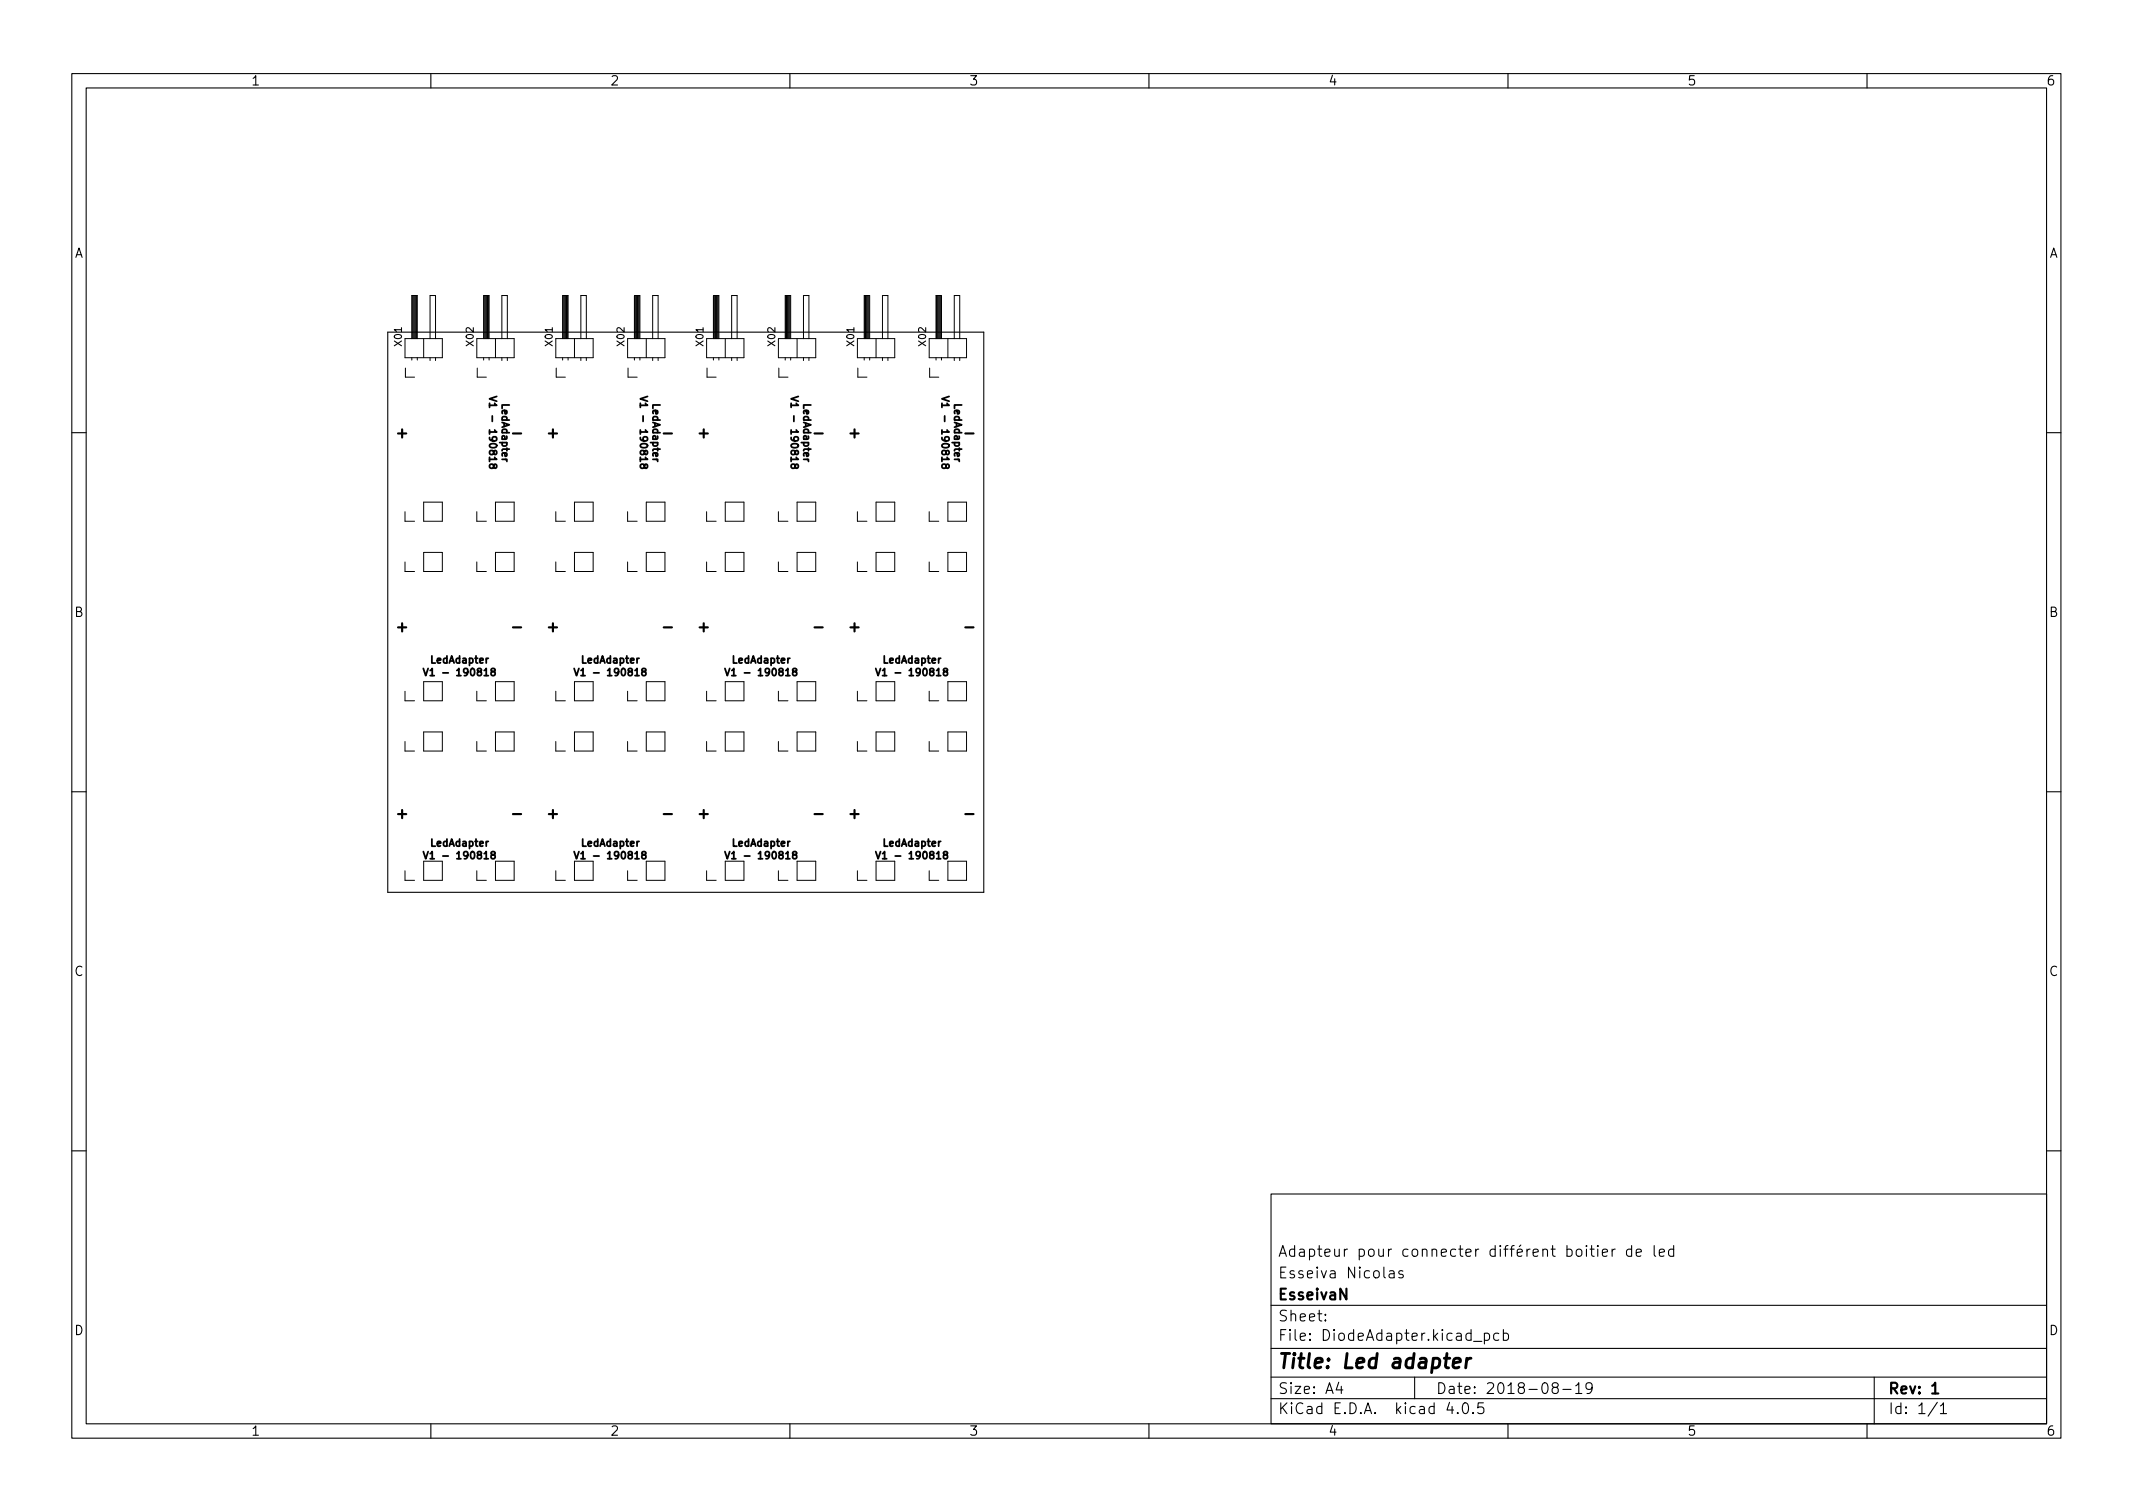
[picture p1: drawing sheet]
<svg xmlns="http://www.w3.org/2000/svg" width="297mm" height="210mm" viewBox="0 0 297 210" stroke-linecap="round" stroke-linejoin="round" font-family="sans-serif">
<defs><g id="words">
<text font-size="2.8" x="178" y="190.6">Title: Led adapter</text>
<g font-size="2.1">
<text x="55.4" y="61">+</text>
<text x="71.7" y="61">-</text>
<text x="76.4" y="61">+</text>
<text x="92.7" y="61">-</text>
<text x="97.4" y="61">+</text>
<text x="113.7" y="61">-</text>
<text x="118.4" y="61">+</text>
<text x="134.7" y="61">-</text>
<text x="55.4" y="88">+</text>
<text x="71.7" y="88">-</text>
<text x="76.4" y="88">+</text>
<text x="92.7" y="88">-</text>
<text x="97.4" y="88">+</text>
<text x="113.7" y="88">-</text>
<text x="118.4" y="88">+</text>
<text x="134.7" y="88">-</text>
<text x="55.4" y="114">+</text>
<text x="71.7" y="114">-</text>
<text x="76.4" y="114">+</text>
<text x="92.7" y="114">-</text>
<text x="97.4" y="114">+</text>
<text x="113.7" y="114">-</text>
<text x="118.4" y="114">+</text>
<text x="134.7" y="114">-</text>
<text x="178" y="178">Esseiva Nicolas</text>
<text x="178" y="175">Adapteur pour connecter différent boitier de led</text>
<text x="178" y="184">Sheet:</text>
<text x="178" y="181">EsseivaN</text>
<text x="178" y="186.7">File: DiodeAdapter.kicad_pcb</text>
<text x="178" y="196.9">KiCad E.D.A. kicad 4.0.5</text>
<text x="178" y="194.1">Size: A4</text>
<text x="200" y="194.1">Date: 2018-08-19</text>
<text x="263" y="194.1">Rev: 1</text>
<text x="263" y="196.9">Id: 1/1</text>
</g>
<g font-size="1.8">
<text x="35" y="11.9">1</text>
<text x="85" y="11.9">2</text>
<text x="135" y="11.9">3</text>
<text x="185" y="11.9">4</text>
<text x="235" y="11.9">5</text>
<text x="285" y="11.9">6</text>
<text x="10.3" y="35.9">A</text>
<text x="285.3" y="35.9">A</text>
<text x="10.3" y="85.9">B</text>
<text x="285.3" y="85.9">B</text>
<text x="10.3" y="135.9">C</text>
<text x="285.3" y="135.9">C</text>
<text x="10.3" y="185.9">D</text>
<text x="285.3" y="185.9">D</text>
<text x="35" y="199.9">1</text>
<text x="85" y="199.9">2</text>
<text x="135" y="199.9">3</text>
<text x="185" y="199.9">4</text>
<text x="235" y="199.9">5</text>
<text x="285" y="199.9">6</text>
</g>
<g font-size="1.4">
<text x="56" y="48.1" transform="rotate(-90 56 48.1)">X01</text>
<text x="66" y="48.1" transform="rotate(-90 66 48.1)">X02</text>
<text x="77" y="48.1" transform="rotate(-90 77 48.1)">X01</text>
<text x="87" y="48.1" transform="rotate(-90 87 48.1)">X02</text>
<text x="98" y="48.1" transform="rotate(-90 98 48.1)">X01</text>
<text x="108" y="48.1" transform="rotate(-90 108 48.1)">X02</text>
<text x="119" y="48.1" transform="rotate(-90 119 48.1)">X01</text>
<text x="129" y="48.1" transform="rotate(-90 129 48.1)">X02</text>
<text x="68.1" y="56.5" transform="rotate(90 68.1 56.5)">V1 - 190818</text>
<text x="69.9" y="56.4" transform="rotate(90 69.9 56.4)">LedAdapter</text>
<text x="89.1" y="56.5" transform="rotate(90 89.1 56.5)">V1 - 190818</text>
<text x="90.9" y="56.4" transform="rotate(90 90.9 56.4)">LedAdapter</text>
<text x="110.1" y="56.5" transform="rotate(90 110.1 56.5)">V1 - 190818</text>
<text x="111.9" y="56.4" transform="rotate(90 111.9 56.4)">LedAdapter</text>
<text x="131.1" y="56.5" transform="rotate(90 131.1 56.5)">V1 - 190818</text>
<text x="132.9" y="56.4" transform="rotate(90 132.9 56.4)">LedAdapter</text>
<text x="60.1" y="92.4">LedAdapter</text>
<text x="60.2" y="94.1">V1 - 190818</text>
<text x="81.1" y="92.4">LedAdapter</text>
<text x="81.2" y="94.1">V1 - 190818</text>
<text x="102.1" y="92.4">LedAdapter</text>
<text x="102.2" y="94.1">V1 - 190818</text>
<text x="123.1" y="92.4">LedAdapter</text>
<text x="123.2" y="94.1">V1 - 190818</text>
<text x="60.1" y="117.9">LedAdapter</text>
<text x="60.2" y="119.6">V1 - 190818</text>
<text x="81.1" y="117.9">LedAdapter</text>
<text x="81.2" y="119.6">V1 - 190818</text>
<text x="102.1" y="117.9">LedAdapter</text>
<text x="102.2" y="119.6">V1 - 190818</text>
<text x="123.1" y="117.9">LedAdapter</text>
<text x="123.2" y="119.6">V1 - 190818</text>
</g>
</g></defs>
<g fill="none" stroke="#000" stroke-width=".15">
<path d="M10 10.2h277v190.1h-277zM12 12.2h273v186.1h-273zM60 10.2v2M110 10.2v2M160 10.2v2M210 10.2v2M260 10.2v2M54 46.2h83v78h-83zM10 60.2h2M285 60.2h2M10 110.2h2M285 110.2h2"/>
<path d="M10 160.2h2M177 166.3h108v32h-108zM193.5 177l.1-.1 .5 .1v.9M194.1 177.3l-.5 .1a.29 .29 0 0 0-.2 .2 .29 .29 0 0 0 .2 .3h.5M195.4 177l-.4-.1-.2 .2 .1 .3 .5 .1v.1v.3h-.2h-.4M222.5 173.4l-.1 .1 .1 .1 .1-.1-.1-.1v.2M222.5 173.9v1M223.1 174.4l.8-.1-.1-.3-.4-.1-.3 .2 .1 .8h.2h.4M224.5 173.9v1M224.9 173.9l-.3 .1-.1 .2M227.2 174l-.4-.1-.3 .3v.4l.1 .3h.2h.4M227.2 173.4v1.5"/>
<path d="M227.9 174.4l.7-.1-.1-.3-.4-.1-.2 .2v.8h.2h.4M230.4 173.4v1.3l.2 .2M231.1 174.4l.7-.1-.1-.3-.4-.1-.2 .2v.8h.2h.4M233.1 174l-.5-.1-.2 .3v.4l.1 .3h.1h.5M233.1 173.4v1.5M285 160.2h2M60 198.3v2M110 198.3v2M160 198.3v2M177 194.8h108M177 191.8h108M177 187.8h108"/>
<path d="M177 181.8h108M184.6 183.8v.1h-.1l.1-.1v.1M184.6 183v.1h-.1l.1-.1v.1M186.4 192.5l-.3 1h.9M186.8 193v1M197 191.8v3M201.9 195.3l-.4 1h.9M203 196.7l.1 .1h-.1h-.1l.1-.1v.1M203.9 195.4a.36 .36 0 0 1 .5 .2 .77 .77 0 0 1-.4 1.2 1 1 0 0 1-.1-1.4zM205.1 196.7l.1 .1h-.1v-.1v.1M205.2 186.8h1.2M206.6 195.3h-.7l-.1 .7 .2-.1 .5 .1 .1 .2v.5l-.2 .1h-.4l-.2-.1"/>
<path d="M206.7 185.7l.4-.1 .3 .3v.4l-.1 .3h-.2h-.4M206.7 185.6v1.5M208.7 185.7l-.4-.1-.3 .3v.4l.1 .3h.2h.4M209.4 185.7l.4-.1 .3 .3v.4l-.2 .3h-.1h-.4M209.4 185.1v1.5M210 198.3v2M216.4 193.2l-.1-.1a.31 .31 0 0 1-.1-.3 .31 .31 0 0 1 .2-.3l.5 .1a.31 .31 0 0 1 .1 .3 .31 .31 0 0 1-.3 .3h-.4l-.2 .3 .1 .4 .2 .1h.3l.3-.3v-.2l-.3-.3M217.6 193.5h1.2M219.4 193l.5-.5v1.5M219.4 194h.9M221.7 193.2l-.3 .3-.4-.1-.1-.2v-.4l.1-.2 .4-.1 .2 .2a.99 .99 0 0 1-.3 1.3h-.3M260 198.3v2"/>
<path d="M261 191.8v6.5M269.8 195.3l-1.3 1.9M270.2 195.8l.4-.5v1.5M270.2 196.8h.9"/>
</g>
<path d="M269.1 194h.8" fill="none" stroke="#000" stroke-width=".3"/>
<path d="M202.4 189.8l1-.2-.1-.4-.5-.1-.4 .3-.1 .8 .1 .2 .2 .1 .6-.1M204.3 189.1l-.2 1.4M204.8 189.1a.59 .59 0 0 0-.6 .4" fill="none" stroke="#000" stroke-width=".4"/>
<g fill="none" stroke="#000" stroke-width=".25">
<path d="M69.2 55.2l-1 .3 1 .4M90.2 55.2l-1 .3 1 .4M111.2 55.2l-1 .3 1 .4M132.2 55.2l-1 .3 1 .4M68.7 64.8l.2-.2 .2 .1 .1 .1-.1 .3-.1 .1h-.2l-.1-.5-.1-.1h-.2l-.2 .2v.2l.2 .2h.2l.1-.2M89.7 64.8l.2-.2 .2 .1 .1 .1-.1 .3-.1 .1h-.2l-.1-.5-.1-.1h-.2l-.2 .2v.2l.2 .2h.2l.1-.2M110.7 64.8l.2-.2 .2 .1 .1 .1-.1 .3-.1 .1h-.2l-.1-.5-.1-.1h-.2l-.2 .2v.2l.2 .2h.2l.1-.2M131.7 64.8l.2-.2 .2 .1 .1 .1-.1 .3-.1 .1h-.2l-.1-.5-.1-.1h-.2l-.2 .2v.3l.2 .1h.2l.1-.2M59 93.1l.3 1 .3-1M68.6 93.5l-.2-.2v-.1l.2-.1h.3l.1 .2-.1 .1-.4 .2-.1 .1v.2l.2 .2 .3-.1 .1-.1-.1-.3-.1-.1M80 93.1l.3 1 .3-1M89.6 93.5l-.2-.2v-.1l.2-.1h.3l.1 .2-.1 .1-.4 .2-.1 .1v.3l.2 .1 .3-.1 .1-.1-.1-.3-.1-.1"/>
<path d="M101 93.1l.3 1 .3-1M110.6 93.5l-.2-.2v-.1l.2-.1h.3l.1 .2-.1 .1-.4 .2-.1 .1v.3l.2 .1 .3-.1 .1-.1-.1-.3-.1-.1M122 93.1l.3 1 .3-1M131.6 93.5l-.2-.2v-.1l.2-.1h.3l.1 .2-.1 .1-.4 .2-.1 .1v.3l.2 .1 .3-.1 .1-.1v-.2l-.2-.2M59 118.6l.3 1 .3-1M68.6 119l-.2-.2v-.1l.2-.1h.3l.1 .2-.1 .1-.4 .2-.1 .1v.2l.2 .2h.2l.2-.2-.1-.3-.1-.1M80 118.6l.3 1 .3-1M89.6 119l-.2-.2v-.1l.2-.1h.3l.1 .2-.1 .1-.4 .2-.1 .1v.3l.2 .1h.2l.2-.2-.1-.3-.1-.1M101 118.6l.3 1 .3-1M110.6 119l-.2-.2v-.1l.2-.1h.3l.1 .2-.1 .1-.4 .2-.1 .1v.3l.2 .1h.2l.2-.2-.1-.3-.1-.1M122 118.6l.3 1 .3-1M131.6 119l-.2-.2v-.1l.2-.1h.3l.1 .2-.1 .1-.4 .2-.1 .1v.3l.2 .1h.2l.2-.2v-.2l-.2-.2"/>
</g>
<g fill="none" stroke="#000" stroke-width=".14">
<path d="M56.4 47.1h5.2v2.7h-5.2zM56.5 51.2v1.3h1.2M57.3 47.1v-6h.8v6M57.3 49.8v.3M57.4 41.1v6M57.5 41.1v6M57.7 41.1v6M57.8 41.1v6M57.9 41.1v6M58 41.1v6M58.1 49.8v.3M59 47.1v2.7"/>
<path d="M59.9 47.1v-6h.8v6M59.9 49.8v.4M60.7 49.8v.4M66.4 47.1h5.2v2.7h-5.2zM66.5 51.2v1.3h1.2M67.3 47.1v-6h.8v6M67.3 49.8v.3M67.4 41.1v6M67.5 41.1v6M67.7 41.1v6M67.8 41.1v6M67.9 41.1v6"/>
<path d="M68 41.1v6M68.1 49.8v.3M69 47.1v2.7M69.9 47.1v-6h.8v6M69.9 49.8v.4M70.7 49.8v.4M77.4 47.1h5.2v2.7h-5.2zM77.5 51.2v1.3h1.2M78.4 47.1v-6h.7v6M78.4 49.8v.3M78.4 41.1v6M78.5 41.1v6"/>
<path d="M78.7 41.1v6M78.8 41.1v6M78.9 41.1v6M79 41.1v6M79.1 49.8v.3M80 47.1v2.7M80.9 47.1v-6h.8v6M80.9 49.8v.4M81.7 49.8v.4M87.4 47.1h5.2v2.7h-5.2zM87.5 51.2v1.3h1.2M88.4 47.1v-6h.7v6"/>
<path d="M88.4 49.8v.3M88.4 41.1v6M88.5 41.1v6M88.7 41.1v6M88.8 41.1v6M88.9 41.1v6M89 41.1v6M89.1 49.8v.3M90 47.1v2.7M90.9 47.1v-6h.8v6M90.9 49.8v.4M91.7 49.8v.4"/>
<path d="M98.4 47.1h5.2v2.7h-5.2zM98.5 51.2v1.3h1.2M99.4 47.1v-6h.7v6M99.4 49.8v.3M99.4 41.1v6M99.5 41.1v6M99.7 41.1v6M99.8 41.1v6M99.9 41.1v6M100 41.1v6M100.1 49.8v.3M101 47.1v2.7"/>
<path d="M101.9 47.1v-6h.8v6M101.9 49.8v.4M102.7 49.8v.4M108.4 47.1h5.2v2.7h-5.2zM108.5 51.2v1.3h1.2M109.4 47.1v-6h.7v6M109.4 49.8v.3M109.4 41.1v6M109.5 41.1v6M109.7 41.1v6M109.8 41.1v6M109.9 41.1v6"/>
<path d="M110 41.1v6M110.1 49.8v.3M111 47.1v2.7M111.9 47.1v-6h.8v6M111.9 49.8v.4M112.7 49.8v.4M119.4 47.1h5.2v2.7h-5.2zM119.5 51.2v1.3h1.2M120.4 47.1v-6h.7v6M120.4 49.8v.3M120.4 41.1v6M120.5 41.1v6"/>
<path d="M120.6 41.1v6M120.8 41.1v6M120.9 41.1v6M121 41.1v6M121.1 49.8v.3M122 47.1v2.7M122.9 47.1v-6h.7v6M122.9 49.8v.4M123.6 49.8v.4M129.4 47.1h5.2v2.7h-5.2zM129.5 51.2v1.3h1.2M130.3 47.1v-6h.8v6"/>
<path d="M130.3 49.8v.3M130.4 41.1v6M130.5 41.1v6M130.6 41.1v6M130.8 41.1v6M130.9 41.1v6M131 41.1v6M131.1 49.8v.3M132 47.1v2.7M132.9 47.1v-6h.7v6M132.9 49.8v.4M133.6 49.8v.4"/>
<path d="M56.4 78.2v1.4h1.3M56.4 71.2v1.4h1.3M59 76.9h2.6v2.7h-2.6zM59 69.9h2.6v2.7h-2.6zM66.4 78.2v1.4h1.3M66.4 71.2v1.4h1.3M69 76.9h2.6v2.7h-2.6zM69 69.9h2.6v2.7h-2.6zM77.4 78.2v1.4h1.3M77.4 71.2v1.4h1.3M80 76.9h2.6v2.7h-2.6zM80 69.9h2.6v2.7h-2.6z"/>
<path d="M87.4 78.2v1.4h1.3M87.4 71.2v1.4h1.3M90 76.9h2.6v2.7h-2.6zM90 69.9h2.6v2.7h-2.6zM98.4 78.2v1.4h1.3M98.4 71.2v1.4h1.3M101 76.9h2.6v2.7h-2.6zM101 69.9h2.6v2.7h-2.6zM108.4 78.2v1.4h1.3M108.4 71.2v1.4h1.3M111 76.9h2.6v2.7h-2.6zM111 69.9h2.6v2.7h-2.6z"/>
<path d="M119.4 78.2v1.4h1.3M119.4 71.2v1.4h1.3M122 69.9h2.6v2.7h-2.6zM122 76.9h2.6v2.7h-2.6zM129.4 78.2v1.4h1.3M129.4 71.2v1.4h1.3M132 76.9h2.6v2.7h-2.6zM132 69.9h2.6v2.7h-2.6zM56.4 96.2v1.4h1.3M59 94.9h2.6v2.7h-2.6zM66.4 96.2v1.4h1.3M69 94.9h2.6v2.7h-2.6z"/>
<path d="M77.4 96.2v1.4h1.3M80 94.9h2.6v2.7h-2.6zM87.4 96.2v1.4h1.3M90 94.9h2.6v2.7h-2.6zM98.4 96.2v1.4h1.3M101 94.9h2.6v2.7h-2.6zM108.4 96.2v1.4h1.3M111 94.9h2.6v2.7h-2.6zM119.4 96.2v1.4h1.3M122 94.9h2.6v2.7h-2.6zM129.4 96.2v1.4h1.3M132 94.9h2.6v2.7h-2.6z"/>
<path d="M56.4 103.2v1.4h1.3M59 101.9h2.6v2.7h-2.6zM59 119.9h2.6v2.7h-2.6zM66.4 103.2v1.4h1.3M69 101.9h2.6v2.7h-2.6zM69 119.9h2.6v2.7h-2.6zM77.4 103.2v1.4h1.3M80 101.9h2.6v2.7h-2.6zM80 119.9h2.6v2.7h-2.6zM87.4 103.2v1.4h1.3M90 101.9h2.6v2.7h-2.6zM90 119.9h2.6v2.7h-2.6z"/>
<path d="M98.4 103.2v1.4h1.3M101 101.9h2.6v2.7h-2.6zM101 119.9h2.6v2.7h-2.6zM108.4 103.2v1.4h1.3M111 101.9h2.6v2.7h-2.6zM111 119.9h2.6v2.7h-2.6zM119.4 103.2v1.4h1.3M122 101.9h2.6v2.7h-2.6zM122 119.9h2.6v2.7h-2.6zM129.4 103.2v1.4h1.3M132 101.9h2.6v2.7h-2.6zM132 119.9h2.6v2.7h-2.6z"/>
<path d="M56.4 121.2v1.4h1.3M66.4 121.2v1.4h1.3M77.4 121.2v1.4h1.3M87.4 121.2v1.4h1.3M98.4 121.2v1.4h1.3M108.4 121.2v1.4h1.3M119.4 121.2v1.4h1.3M129.4 121.2v1.4h1.3"/>
</g>
<use href="#words"/>
</svg>
